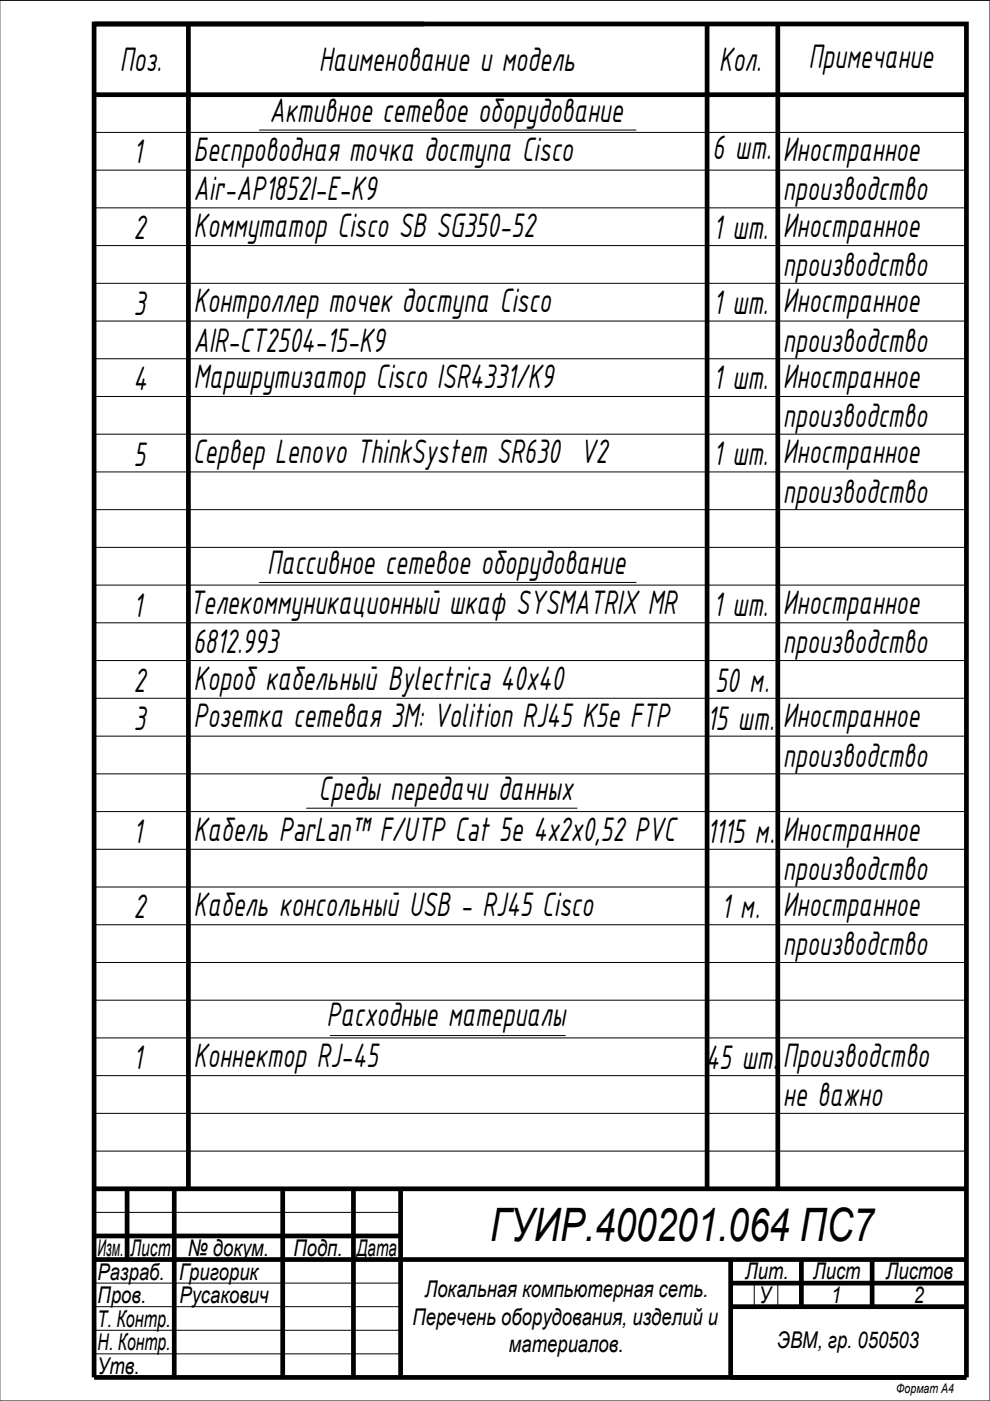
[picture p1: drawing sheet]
<svg xmlns="http://www.w3.org/2000/svg" width="210mm" height="297mm" viewBox="0 0 210 297" stroke-linecap="round" stroke-linejoin="round" font-family="sans-serif">
<defs><g id="words">
<text font-size="9.8" x="103.9" y="263">ГУИР.400201.064 ПС7</text>
<g font-size="7.8">
<text x="25.4" y="15.1">Поз.</text>
<text x="67.6" y="15.1">Наименование и модель</text>
<text x="152.4" y="15.1">Кол.</text>
<text x="171.4" y="14.3">Примечание</text>
<text x="57.2" y="25.8">Активное сетевое оборудование</text>
<text x="28.2" y="34.6">1</text>
<text x="41" y="34.1">Беспроводная точка доступа Cisco</text>
<text x="151" y="33.7">6 шт.</text>
<text x="166" y="34.1">Иностранное</text>
<text x="41" y="42.4">Air-AP1852I-E-K9</text>
<text x="166" y="42.4">производство</text>
<text x="28.3" y="50.7">2</text>
<text x="41" y="50.2">Коммутатор Cisco SB SG350-52</text>
<text x="151.2" y="50.6">1 шт.</text>
<text x="166" y="50.2">Иностранное</text>
<text x="166" y="58.6">производство</text>
<text x="28.3" y="66.7">3</text>
<text x="41" y="66.2">Контроллер точек доступа Cisco</text>
<text x="151.2" y="66.6">1 шт.</text>
<text x="166" y="66.2">Иностранное</text>
<text x="41" y="74.6">AIR-CT2504-15-K9</text>
<text x="166" y="74.6">производство</text>
<text x="28.3" y="82.7">4</text>
<text x="41" y="82.2">Маршрутизатор Cisco ISR4331/K9</text>
<text x="151.2" y="82.6">1 шт.</text>
<text x="166" y="82.2">Иностранное</text>
<text x="166" y="90.6">производство</text>
<text x="28.3" y="98.7">5</text>
<text x="40.9" y="98.2">Сервер Lenovo ThinkSystem SR630 V2</text>
<text x="151.2" y="98.6">1 шт.</text>
<text x="166" y="98.2">Иностранное</text>
<text x="166" y="106.6">производство</text>
<text x="56.6" y="121.7">Пассивное сетевое оборудование</text>
<text x="28.2" y="130.7">1</text>
<text x="40.2" y="130.2">Телекоммуникационный шкаф SYSMATRIX MR</text>
<text x="151.2" y="130.6">1 шт.</text>
<text x="166" y="130.2">Иностранное</text>
<text x="40.9" y="138.5">6812.993</text>
<text x="166" y="138.5">производство</text>
<text x="28.3" y="146.7">2</text>
<text x="41" y="146.2">Короб кабельный Bylectrica 40x40</text>
<text x="151.6" y="146.7">50 м.</text>
<text x="28.3" y="154.7">3</text>
<text x="41" y="154.2">Розетка сетевая 3M: Volition RJ45 K5e FTP</text>
<text x="149.9" y="154.7">15 шт.</text>
<text x="166" y="154.2">Иностранное</text>
<text x="166" y="162.6">производство</text>
<text x="67.5" y="169.6">Среды передачи данных</text>
<text x="28.2" y="178.7">1</text>
<text x="41" y="178.2">Кабель ParLan™ F/UTP Cat 5e 4х2х0,52 PVC</text>
<text x="149.9" y="178.7">1115 м.</text>
<text x="166" y="178.2">Иностранное</text>
<text x="166" y="186.6">производство</text>
<text x="28.3" y="194.7">2</text>
<text x="41" y="194.2">Кабель консольный USB - RJ45 Cisco</text>
<text x="152.9" y="194.7">1 м.</text>
<text x="166" y="194.2">Иностранное</text>
<text x="166" y="202.6">производство</text>
<text x="69.3" y="217.6">Расходные материалы</text>
<text x="28.2" y="226.7">1</text>
<text x="41" y="226.2">Коннектор RJ-45</text>
<text x="149.6" y="226.7">45 шт.</text>
<text x="166" y="226.2">Производство</text>
<text x="166" y="234.6">не важно</text>
</g>
<g font-size="4.9">
<text x="20.7" y="266.3">Изм.</text>
<text x="27.7" y="266.3">Лист</text>
<text x="39.8" y="266.3">№ докум.</text>
<text x="62.2" y="266.3">Подп.</text>
<text x="75.7" y="266.3">Дата</text>
<text x="20.7" y="271.3">Разраб.</text>
<text x="38" y="271.3">Григорик</text>
<text x="90.1" y="275">Локальная компьютерная сеть.</text>
<text x="158" y="271.3">Лит.</text>
<text x="172.4" y="271.3">Лист</text>
<text x="187.8" y="271.3">Листов</text>
<text x="20.7" y="276.3">Пров.</text>
<text x="20.7" y="281.3">Т. Контр.</text>
<text x="38" y="276.3">Русакович</text>
<text x="87.4" y="280.9">Перечень оборудования, изделий и</text>
<text x="160.9" y="276.3">У</text>
<text x="176.2" y="276.3">1</text>
<text x="193.7" y="276.3">2</text>
<text x="20.7" y="286.3">Н. Контр.</text>
<text x="107.9" y="286.7">материалов.</text>
<text x="164.8" y="285.9">ЭВМ, гр. 050503</text>
<text x="20.7" y="291.3">Утв.</text>
</g>
<text font-size="2.8" x="190" y="295.3">Формат А4</text>
</g></defs>
<!-- layer: 0 -->
<g fill="none" stroke="#000" stroke-width="1" stroke-linecap="butt">
<path d="M20 5.1h184.9v286.9h-184.9zM20 5.1h69.9M39.9 5.1v247M149.9 5.1v247M164.9 5.1v247M20 20.1h184.9M20 252.1h184.9M26.9 252.1v14.9M36.9 252.1v39.9M59.9 252.1v39.9M74.9 252.1v39.9M84.9 252.1v39.9"/>
<path d="M20 267h184.9M20 262h64.9M154.9 277h50M154.9 267v25M154.9 272h50M169.9 267v10M184.9 267v10"/>
</g>
<g fill="none" stroke="#000" stroke-width=".21">
<path d="M0 .1h209.9v296.9h-209.9zM20 5.1h14.9M20 28.1h184.9M20 36.1h184.9M54.9 27.6h80M20 44.1h184.9M20 52.1h184.9M20 60.1h184.9M20 68.1h184.9M20 76.1h184.9M20 84.1h184.9M20 92.1h184.9"/>
<path d="M20 100.1h184.9M20 108.1h184.9M20 116.1h184.9M20 124.1h184.9M20 132h184.9M54.9 123.5h80M20 140h184.9M20 148h184.9M20 156.1h184.9M20 164.1h184.9M20 172.1h184.9M64.9 171.4h57.5"/>
<path d="M20 180.1h184.9M20 188.1h184.9M20 196.1h184.9M20 204.1h184.9M20 212.1h184.9M69.9 219.6h50M20 220.1h184.9M20 228.1h184.9M20 236.1h184.9M20 257h64.9M20 244.1h184.9M20 277h64.9"/>
<path d="M20 272h64.9M159.9 272v5M164.9 272v5M20 287h64.9M20 282h64.9"/>
</g>
<use href="#words"/>
</svg>
